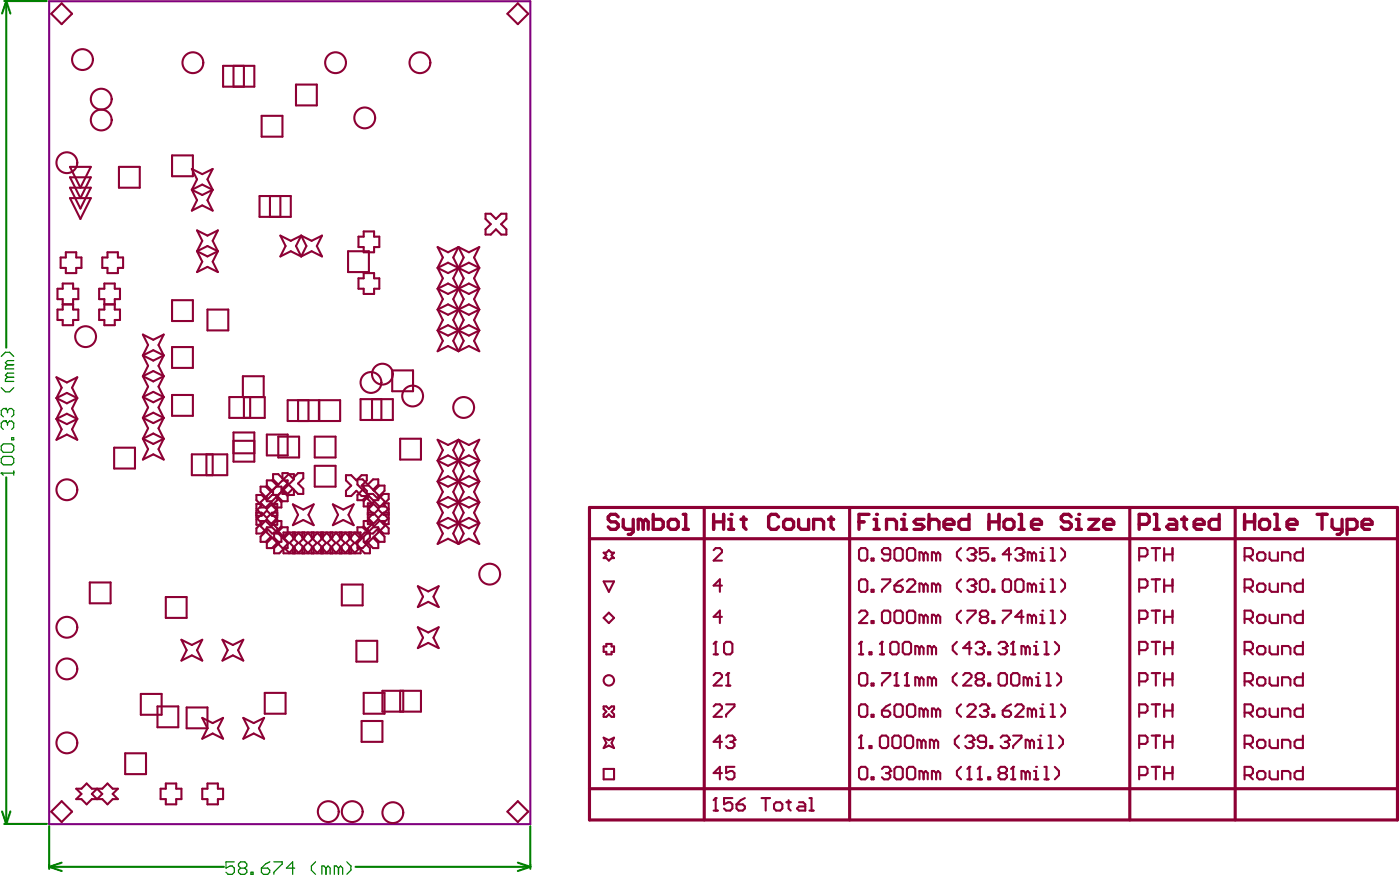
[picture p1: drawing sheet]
<svg xmlns="http://www.w3.org/2000/svg" width="568mm" height="356mm" viewBox="0 0 568 356" stroke-linecap="round" stroke-linejoin="round" font-family="sans-serif">
<path d="M20 .5h195.3v334h-195.3z" fill="none" stroke="#800080" stroke-width=".85"/>
<g fill="none" stroke="#008000" stroke-width=".85">
<path d="M1.7 .4h17.3M2.5 .4l-1.7 5.1M2.5 .4v140.7M2.5 .4l1.7 5.1M2.5 193.7v140.7M.8 329.3l1.7 5.1M1.7 334.4h17.3M4.2 329.3l-1.7 5.1M20 335.3v17.4M215.3 335.3v17.4M20 351.8l5 1.7M20 351.8h70.9"/>
<path d="M25 350.1l-5 1.7M144.3 351.8h71M210.2 350.1l5.1 1.7M215.3 351.8l-5.1 1.7"/>
</g>
<path d="M.5 192h5.1M5.6 191.2v1.7" fill="none" stroke="#008000" stroke-width=".51"/>
<circle cx=".5" cy="192" r=".25" fill="#008000"/>
<path d="M2.2 170.9h-.8l-.9 .8v1.7l.9 .9M4.7 177.6h.9v.9h-.9zM.5 192l.9 .9M.5 186.1l.9-.8h3.3l.9 .8v1.7l-.9 .8h-3.3l-.9-.8zM.5 181l.9-.8h3.3l.9 .8v1.7l-.9 .9h-3.3l-.9-.9z" fill="none" stroke="#008000" stroke-width=".51"/>
<circle cx="2.2" cy="170.9" r=".25" fill="#008000"/>
<path d="M2.2 170.9l.8 .8M2.2 165.8h-.8l-.9 .9v1.6l.9 .9M3 171.7v.9M3 171.7l.9-.8h.8l.9 .8v1.7l-.9 .9" fill="none" stroke="#008000" stroke-width=".51"/>
<circle cx="2.2" cy="165.8" r=".25" fill="#008000"/>
<g fill="none" stroke="#008000" stroke-width=".51">
<path d="M.5 157.4l1.7 1.6h1.7l1.7-1.6M.5 144.7l1.7-1.7h1.7l1.7 1.7M3 153.1l-.8 .9v.8h3.4M3 148.1l-.8 .8v.8h3.4M3 153.1h2.6M3 148.1h2.6M5.6 151.4h-2.6l-.8 .9 .8 .8M5.6 146.4h-2.6l-.8 .8 .8 .9M2.2 165.8l.8 .9M3 166.7v.8M3 166.7l.9-.9h.8l.9 .9v1.6l-.9 .9M95.1 349.8h-3.4v2.5l1.7-.8h.9l.8 .8v1.7l-.8 .9h-1.7l-.9-.9"/>
<path d="M97.7 352.3l-.9-.8v-.9l.9-.8h1.7l.8 .8v.9l-.8 .8M97.7 352.3l-.9 .9v.8l.9 .9h1.7l.8-.9v-.8l-.8-.9M97.7 352.3h1.7M101.9 354h.8v.9h-.8zM106.1 352.3h2.6l.8 .9v.8l-.8 .9h-1.7l-.9-.9zM109.5 349.8l-1.7 .8-1.7 1.7M111.2 349.8h3.4v.8l-3.4 3.4v.9M119.6 352.3h-3.3l2.5-2.5v5.1M128.1 349.8l-1.7 1.7v1.7l1.7 1.7M132.3 352.3l-.8-.8h-.9v3.4M132.3 352.3v2.6M132.3 352.3l.9-.8 .8 .8v2.6"/>
<path d="M137.4 352.3l-.8-.8h-.9v3.4M137.4 352.3v2.6M137.4 352.3l.9-.8 .8 .8v2.6M140.8 349.8l1.7 1.7v1.7l-1.7 1.7"/>
</g>
<g fill="none" stroke="#8d0034" stroke-width=".85">
<path d="M20.8 5.6l4.2-4.2 4.3 4.2-4.3 4.2zM206 5.6l4.2-4.2 4.2 4.2-4.2 4.2zM90.6 26.7h12.6v8.5h-12.6zM94.8 26.7v8.5M99 26.7v8.5M120.2 34.3h8.4v8.5h-8.4zM106.2 47h8.5v8.5h-8.5zM28.4 76.2h8.5l-4.3 8.4zM28.4 72h8.5l-4.3 8.4zM28.4 67.7h8.5l-4.3 8.5zM48.3 67.7h8.4v8.5h-8.4zM69.8 63.1h8.5v8.4h-8.5z"/>
<path d="M77.9 77l2.1 4.3-2.1 4.2 4.2-2.1 4.2 2.1-2.1-4.2 2.1-4.3M77.9 77l2.1-4.2-2.1-4.2 4.2 2.1 4.2-2.1-2.1 4.2 2.1 4.2M77.9 77l4.2-2.1 4.2 2.1M77.9 77l4.2 2.1 4.2-2.1M105.4 79.6h12.6v8.4h-12.6zM109.6 79.6v8.4M113.8 79.6v8.4M28.4 80.4h8.5l-4.3 8.5zM122.3 95.6l4.2 2.1 4.2-2.1-2.1 4.3 2.1 4.2-4.2-2.1-4.2 2.1M122.3 95.6l-4.3 2.1-4.2-2.1 2.1 4.3-2.1 4.2 4.2-2.1 4.3 2.1M122.3 95.6l2.1 4.3-2.1 4.2M122.3 95.6l-2.1 4.3 2.1 4.2"/>
<path d="M145.5 96.1h2.1v-2.2h4.3v2.2h2.1v4.2h-2.1v2.1h-4.3v-2.1h-2.1zM197.1 86.8h2.1l2.1 2.1 2.1-2.1h2.2v2.1l-2.2 2.1 2.2 2.1v2.1h-2.2l-2.1-2.1-2.1 2.1h-2.1v-2.1l2.1-2.1-2.1-2.1zM23.3 117.2h2.2v-2.1h4.2v2.1h2.1v4.2h-2.1v4.2h2.1v4.3h-2.1v2.1h-4.2v-2.1h-2.2v-4.3h2.2v-4.2h-2.2zM24.6 104.5h2.1v-2.1h4.2v2.1h2.2v4.2h-2.2v2.2h-4.2v-2.2h-2.1zM40.2 117.2h2.2v-2.1h4.2v2.1h2.1v4.2h-2.1v4.2h2.1v4.3h-2.1v2.1h-4.2v-2.1h-2.2v-4.3h2.2v-4.2h-2.2zM41.5 104.5h2.1v-2.1h4.3v2.1h2.1v4.2h-2.1v2.2h-4.3v-2.2h-2.1zM80 102l2.1 4.2-2.1 4.2 4.2-2.1 4.2 2.1-2.1-4.2 2.1-4.2M80 102l4.2 2.1 4.2-2.1M80 102l4.2-2.1 4.2 2.1M80 102l2.1-4.3-2.1-4.2 4.2 2.1 4.2-2.1-2.1 4.2 2.1 4.3M141.3 102h8.5v8.4h-8.5zM145.5 113h2.1v-2.1h4.3v2.1h2.1v4.2h-2.1v2.1h-4.3v-2.1h-2.1z"/>
<path d="M177.7 117.2l4.2 2.1 8.4-4.2 4.3 2.1M177.7 108.7l4.2-2.1 8.4 4.3 4.3-2.2M177.7 117.2l4.2-2.1 8.4 4.2 4.3-2.1M177.7 108.7l2.1 4.3-2.1 4.2M177.7 108.7l4.2 2.2 8.4-4.3 4.3 2.1M177.7 117.2l2.1 4.2-2.1 4.2M186.1 100.3l-2.1 4.2 4.2 8.5-4.2 8.4 4.2 8.5-4.2 8.4 2.1 4.3M186.1 100.3l4.2 2.1 4.3-2.1-2.1 4.2 2.1 4.2M186.1 100.3l2.1 4.2-4.2 8.5 4.2 8.4-4.2 8.5 4.2 8.4-2.1 4.3M186.1 100.3l-4.2 2.1-4.2-2.1 2.1 4.2-2.1 4.2M194.6 117.2l-2.1 4.2 2.1 4.2M194.6 108.7l-2.1 4.3 2.1 4.2"/>
<path d="M25.5 123.5h4.2M42.4 123.5h4.2M69.8 121.8h8.5v8.5h-8.5zM84.2 125.6h8.5v8.5h-8.5zM177.7 125.6l2.1 4.3-2.1 4.2M177.7 125.6l4.2-2.1 8.4 4.3 4.3-2.2M177.7 134.1l4.2-2.1 8.4 4.2 4.3-2.1M177.7 125.6l4.2 2.2 8.4-4.3 4.3 2.1M177.7 134.1l4.2 2.1 8.4-4.2 4.3 2.1M177.7 134.1l2.1 4.2-2.1 4.3 4.2-2.2 4.2 2.2M194.6 134.1l-2.1 4.2 2.1 4.3-4.3-2.2-4.2 2.2M194.6 125.6l-2.1 4.3 2.1 4.2"/>
<path d="M58 152.7l2.1 4.2-2.1 4.3M58 144.2l2.1 4.3-2.1 4.2M58 152.7l4.2-2.1 4.3 2.1M58 144.2l4.2 2.2 4.3-2.2M58 144.2l4.2-2.1 4.3 2.1M58 144.2l2.1-4.2-2.1-4.2 4.2 2.1 4.3-2.1-2.2 4.2 2.2 4.2M58 152.7l4.2 2.1 4.3-2.1M66.5 144.2l-2.2 4.3 2.2 4.2M66.5 152.7l-2.2 4.2 2.2 4.3M69.8 140.9h8.5v8.4h-8.5zM159.2 150.3h8.5v8.5h-8.5zM22.9 170l2.1 4.3-2.1 4.2 4.2-2.1 4.3 2.1-2.1-4.2 2.1-4.3"/>
<path d="M22.9 170l4.2 2.2 4.3-2.2M22.9 161.6l2.1-4.2-2.1-4.3 4.2 2.1 4.3-2.1-2.1 4.3 2.1 4.2M22.9 161.6l2.1 4.2-2.1 4.2M22.9 161.6l4.2 2.1 4.3-2.1M22.9 170l4.2-2.1 4.3 2.1M22.9 161.6l4.2-2.1 4.3 2.1M31.4 161.6l-2.1 4.2 2.1 4.2M58 178.1l2.1 4.2-2.1 4.2 4.2-2.1 4.3 2.1-2.2-4.2 2.2-4.2M58 178.1l4.2 2.1 4.3-2.1M58 178.1l4.2-2.1 4.3 2.1M58 169.6l2.1 4.2-2.1 4.3M58 169.6l4.2 2.1 4.3-2.1"/>
<path d="M58 161.2l4.2-2.2 4.3 2.2M58 161.2l2.1 4.2-2.1 4.2M58 161.2l4.2 2.1 4.3-2.1M58 169.6l4.2-2.1 4.3 2.1M66.5 169.6l-2.2 4.2 2.2 4.3M66.5 161.2l-2.2 4.2 2.2 4.2M69.8 160.3h8.5v8.5h-8.5zM93.1 161.2h14.4v8.4h-14.4zM94.8 175.5h8.4v11.9h-8.4zM94.8 178.9h8.4M98.6 161.2v-8.5h8.4v8.5M99 161.2v8.4"/>
<path d="M101.6 161.2v8.4M108.3 176.4h8.5v8.4h-8.5zM113 177.2h8.4v8.5h-8.4zM116.8 162.4h12.7v8.5h-12.7zM121 162.4v8.5M125.2 162.4v8.5M127.8 177.2h8.4v8.5h-8.4zM129.6 162.4h8.5v8.5h-8.5zM146.4 162h13.1v8.5h-13.1zM151 162v8.5M154.8 162v8.5M162.4 178.1h8.5v8.4h-8.5z"/>
<path d="M186.1 178.5l2.1 4.2-4.2 8.5 4.2 8.4-4.2 8.5 4.2 8.4-2.1 4.3M186.1 178.5l-2.1 4.2 4.2 8.5-4.2 8.4 4.2 8.5-4.2 8.4 2.1 4.3M186.1 178.5l-4.2 2.1-4.2-2.1 2.1 4.2-2.1 4.2M186.1 178.5l4.2 2.1 4.3-2.1-2.1 4.2 2.1 4.2M46.3 181.7h8.5v8.5h-8.5zM77.9 184.4h14.4v8.5h-14.4zM83.8 184.4v8.5M86.3 184.4v8.5M94.8 184h8.4M110 199.6l-2.1-2.1h-2.1v2.1l2.1 2.1-2.1 2.2v2.1h2.1l2.1-2.1 2.1 2.1h2.1v-2.1l-2.1-2.2M110.9 198.8v2.1M112.1 197.5h2.1v2.1"/>
<path d="M112.5 197.1l-2.1-2.1h-2.1v2.1l2.1 2.1M113 196.7l-2.1-2.1v-2.2h2.1l3.8 3.8-2.1 2.2v2.1h2.1l2.1-2.1M114.7 194.1v-2.1h2.1l2.1 2.1 2.1-2.1h2.1v2.1l-2.1 2.1 2.1 2.2v2.1h-2.1l-3.8-3.8 2.1-2.1v-2.2h-2.1l-2.1 2.2M114.7 199.2l2.1 2.1v2.1h-2.1l-2.2-2.1M115.1 198.8l2.1 2.1h2.1v-2.1M127.8 189.1h8.4v8.4h-8.4zM140.4 192.9h2.2l2.1 2.1 2.1-2.1h2.1v2.1l-2.1 2.1 2.1 2.1v2.1h-2.1l-2.1-2.1-2.1 2.1h-2.2v-2.1l2.2-2.1-2.2-2.1zM147.6 197.1h2.2l3.8 3.8v2.1h-2.2l-3.8-3.8zM151.4 198.8l2.2-2.1v-2.1h-2.2l-2.1 2.1-2.1-2.1h-2.1v2.1l2.1 2.1-2.1 2.1v2.1h2.1l2.1-2.1M151.9 199.2l2.1-2.1h2.1v2.1l-2.1 2.1 2.1 2.1v2.2h-2.1l-2.1-2.2-2.1 2.2h-2.2v-2.2l2.2-2.1M177.7 186.9l4.2-2.1 8.4 4.3 4.3-2.2M177.7 186.9l4.2 2.2 8.4-4.3 4.3 2.1"/>
<path d="M177.7 186.9l2.1 4.3-2.1 4.2M177.7 195.4l2.1 4.2-2.1 4.3M177.7 195.4l4.2 2.1 8.4-4.2 4.3 2.1M177.7 195.4l4.2-2.1 8.4 4.2 4.3-2.1M194.6 186.9l-2.1 4.3 2.1 4.2M194.6 195.4l-2.1 4.2 2.1 4.3M104.1 204.5h2.1l2.1 2.1 2.1-2.1h2.1v2.1l-2.1 2.2 2.1 2v2.2h-2.1l-2.1-2.2-2.1 2.2h-2.1v-2.2l2.1-2-2.1-2.2zM104.1 208.1h2.1l2.1 2.1 2.1-2.1h2.1M104.1 209.4h2.1l2.1-2.2 2.1 2.2h2.1M108.3 214h2.1l3.8 3.8v2.1h-2.1l-3.8-3.8zM108.3 201.3l6.4-6.3h2.1v2.1l-6.4 6.3h-2.1zM111.3 216.1h2.1l2.1 2.1 2.1-2.1h3.4l2.1 2.1 2.1-2.1h3.4l2.1 2.1 2.1-2.1h3.4l2.1 2.1 2.1-2.1h3.4l2.1 2.1 2.2-2.1h2.1v2.1l-2.1 2.1 2.1 2.2v2.1h-2.1l-2.2-2.1-2.1 2.1h-3.4l-2.1-2.1-2.1 2.1h-3.4l-2.1-2.1-2.1 2.1h-3.4l-2.1-2.1-2.1 2.1h-3.4l-2.1-2.1-2.1 2.1h-2.1v-2.1l2.1-2.2-2.1-2.1z"/>
<path d="M112.1 215.7l2.1-2.1v-2.1h-2.1l-2.1 2.1-2.1-2.1h-2.1v2.1l2.1 2.1-2.1 2.1v2.1h2.1l2.1-2.1M112.5 200.9v2.1l-2.1 2.1 2.1 2.1v3l-2.1 2.1 2.1 2.1v2.1h-2.1l-2.1-2.1-2.1 2.1h-2.1v-2.1l2.1-2.1-2.1-2.1v-3l2.1-2.1-2.1-2.1v-2.1h2.1l2.1 2.1 2.1-2.1h2.6M112.5 216.1l2.2-2.1h2.1v2.1l-2.1 2.1 2.1 2.1v2.2h-2.1l-2.2-2.2-2.1 2.2h-2.1v-2.2l2.1-2.1M115.1 216.1h2.1l2.1 2.1 2.1-2.1h3.4l2.1 2.1 2.1-2.1h3.4l2.1 2.1 2.1-2.1h3.4l2.1 2.1 2.2-2.1h2.1v2.1l-2.1 2.1 2.1 2.2v2.1h-2.1l-2.2-2.1-2.1 2.1h-3.4l-2.1-2.1-2.1 2.1h-3.4l-2.1-2.1-2.1 2.1h-3.4l-2.1-2.1-2.1 2.1h-2.1v-2.1l2.1-2.2-2.1-2.1zM118.9 216.1v2.1l2.1 2.1-2.1 2.2v2.1M118.9 204.7l4.2 2.1 4.2-2.1-2.1 4.2 2.1 4.3-4.2-2.2-4.2 2.2 2.1-4.3zM119.7 216.1v2.1l-2.1 2.1 2.1 2.2v2.1M122.7 216.1v2.1l2.1 2.1-2.1 2.2v2.1M123.5 216.1v2.1l-2.1 2.1 2.1 2.2v2.1M126.5 216.1v2.1l2.1 2.1-2.1 2.2v2.1M127.3 216.1v2.1l-2.1 2.1 2.1 2.2v2.1M130.3 216.1v2.1l2.1 2.1-2.1 2.2v2.1"/>
<path d="M131.1 216.1v2.1l-2.1 2.1 2.1 2.2v2.1M134.1 216.1v2.1l2.1 2.1-2.1 2.2v2.1M135 216.1v2.1l-2.2 2.1 2.2 2.2v2.1M135.1 204.7l4.2 2.1 4.3-2.1-2.1 4.2 2.1 4.3-4.3-2.2-4.2 2.2 2.1-4.3zM137.9 216.1v2.1l2.1 2.1-2.1 2.2v2.1M138.8 216.1v2.1l-2.2 2.1 2.2 2.2v2.1M141.7 216.1v2.1l2.1 2.1-2.1 2.2v2.1M142.6 216.1v2.1l-2.2 2.1 2.2 2.2v2.1M147.6 217.8l3.8-3.8h2.2v2.1l-3.8 3.8h-2.2zM149.3 200.5h2.1l2.2 2.1 2.1-2.1h2.1v2.1l-2.1 2.1 2.1 2.1v3.4l-2.1 2.1 2.1 2.1v2.1h-2.1l-2.1-2.1-2.2 2.1h-2.1v-2.1l2.1-2.1-2.1-2.1v-3.4l2.1-2.1-2.1-2.1zM149.3 216.1l-2.1-2.1h-2.1v2.1l2.1 2.1-2.1 2.1v2.2h2.1l2.1-2.2 2.1 2.2h2.2v-2.2l-2.2-2.1M149.3 204.3h2.1l2.2 2.1 2.1-2.1h2.1v2.1l-2.1 2.1 2.1 2.1v2.1h-2.1l-2.1-2.1-2.2 2.1h-2.1v-2.1l2.1-2.1-2.1-2.1z"/>
<path d="M149.3 208.1h2.1l2.2 2.1 2.1-2.1h2.1M149.3 208.9h2.1l2.2-2.1 2.1 2.1h2.1M149.8 215.7l-2.2-2.1v-2.1h2.2l2.1 2.1 2.1-2.1h2.1v2.1l-2.1 2.1 2.1 2.1v2.1h-2.1l-2.1-2.1M177.7 212.3l2.1 4.2-2.1 4.3 4.2-2.1 4.2 2.1M177.7 212.3l4.2-2.1 8.4 4.2 4.3-2.1M177.7 212.3l4.2 2.1 8.4-4.2 4.3 2.1M177.7 203.9l2.1 4.2-2.1 4.2M177.7 203.9l4.2 2.1 8.4-4.3 4.3 2.2M177.7 203.9l4.2-2.2 8.4 4.3 4.3-2.1M194.6 212.3l-2.1 4.2 2.1 4.3-4.3-2.1-4.2 2.1M194.6 203.9l-2.1 4.2 2.1 4.2M36.4 236.4h8.5v8.5h-8.5z"/>
<path d="M138.8 237.3h8.4v8.4h-8.4zM169.6 237.9l4.2 2.1 4.3-2.1-2.1 4.3 2.1 4.2-4.3-2.1-4.2 2.1 2.1-4.2zM245 224.3h1.1l1.1-1 1.1 1h1l-1 1.1 1 1.1h-1l-1.1 1-1.1-1h-1.1l1.1-1.1zM245 236h4.3l-2.1 4.2zM289.7 223.3l.8-.8h1.7l.9 .8v.9l-3.4 3.3h3.4M293.1 237.7h-3.4l2.5-2.6v5.1M462.4 225.8h2.6l.8-.8v-1.7l-.8-.8h-2.6v5M462.4 238.5h2.6l.8-.8v-1.7l-.8-.9h-2.6v5.1M467.5 222.5h3.4M467.5 235.1h3.4M469.2 222.5v5M469.2 235.1v5.1"/>
<path d="M472.6 237.7h3.4M472.6 222.5v5M472.6 235.1v5.1M472.6 225h3.4M476 222.5v5M476 235.1v5.1M67.3 242.3h8.5v8.5h-8.5zM73.6 259.7l4.3 2.1 4.2-2.1-2.1 4.2 2.1 4.2-4.2-2.1-4.3 2.1 2.2-4.2zM90.3 259.7l4.2 2.1 4.3-2.1-2.2 4.2 2.2 4.2-4.3-2.1-4.2 2.1 2.1-4.2zM169.6 254.6l4.2 2.1 4.3-2.1-2.1 4.2 2.1 4.2-4.3-2.1-4.2 2.1 2.1-4.2zM245 250.8l2.2-2.1 2.1 2.1-2.1 2.1zM293.1 250.4h-3.4l2.5-2.6v5.1"/>
<path d="M462.4 251.2h2.6l.8-.8v-1.7l-.8-.9h-2.6v5.1M467.5 247.8h3.4M469.2 247.8v5.1M472.6 250.4h3.4M472.6 247.8v5.1M476 247.8v5.1M144.7 260.1h8.4v8.4h-8.4zM245 262.4h1.1v-1h2.2v1h1v2.2h-1v1h-2.2v-1h-1.1zM462.4 263.9h2.6l.8-.9v-1.6l-.8-.9h-2.6v5.1M462.4 276.6h2.6l.8-.9v-1.7l-.8-.8h-2.6v5.1M467.5 273.2h3.4M467.5 260.5h3.4"/>
<path d="M469.2 260.5v5.1M469.2 273.2v5.1M472.6 260.5v5.1M472.6 273.2v5.1M472.6 275.7h3.4M472.6 263h3.4M476 260.5v5.1M476 273.2v5.1M57.2 281.6h8.4v8.5h-8.4zM63.9 286.7h8.5v8.5h-8.5zM75.8 287.1h8.4v8.5h-8.4zM82.1 291.4l4.2 2.1 4.3-2.1-2.2 4.2 2.2 4.2-4.3-2.1-4.2 2.1 2.1-4.2z"/>
<path d="M98.8 291.4l4.2 2.1 4.2-2.1-2.1 4.2 2.1 4.2-4.2-2.1-4.2 2.1 2.1-4.2zM107.5 281.2h8.4v8.5h-8.4zM146.8 292.6h8.4v8.5h-8.4zM147.6 281.2h8.5v8.5h-8.5zM155.2 280.4h15.7v8.4h-15.7zM162.4 280.4v8.4M163.7 280.4v8.4M245 286.7h1.1l1.1 1 1.1-1h1v1l-1 1.1 1 1.1v1h-1l-1.1-1-1.1 1h-1.1v-1l1.1-1.1-1.1-1.1zM245 299.4l2.2 1 2.1-1-1 2.1 1 2.1-2.1-1-2.2 1 1.1-2.1zM462.4 289.3h2.6l.8-.9v-1.7l-.8-.8h-2.6v5M467.5 298.6h3.4M467.5 285.9h3.4"/>
<path d="M469.2 285.9v5M469.2 298.6v5M472.6 285.9v5M472.6 298.6v5M472.6 288.4h3.4M476 285.9v5M476 298.6v5M50.8 305.7h8.5v8.5h-8.5zM245 312.1h4.3v4.2h-4.3zM293.1 313.8h-3.4l2.5-2.6v5.1M298.1 311.2h-3.3v2.6l1.7-.9h.8l.8 .9v1.7l-.8 .8h-1.7l-.8-.8M462.4 301.9h2.6l.8-.8v-1.7l-.8-.8h-2.6v5"/>
<path d="M462.4 314.6h2.6l.8-.8v-1.7l-.8-.9h-2.6v5.1M467.5 311.2h3.4M469.2 311.2v5.1M472.6 301.1h3.4M472.6 311.2v5.1M472.6 313.8h3.4M476 311.2v5.1M505.2 314.6h2.6l.8-.8v-1.7l-.8-.9h-2.6v5.1M506.9 314.6l1.7 1.7M510.3 313.8l.8-.9h1.7l.9 .9v1.7l-.9 .8h-1.7l-.8-.8zM515.4 312.9v2.6l.8 .8h2.6v-3.4M520.4 316.3v-3.4h2.6l.8 .9v2.5"/>
<path d="M528.9 311.2v5.1h-2.5l-.9-.8v-1.7l.9-.9h2.5M20.8 329.4l4.2-4.2 4.3 4.2-4.3 4.2zM30.9 320.1h2.2l2.1-2.1 2.1 2.1h4.2l2.1-2.1 2.1 2.1h2.2l-2.2 2.1 2.2 2.1h-2.2l-2.1 2.2-2.1-2.2h-4.2l-2.1 2.2-2.1-2.2h-2.2l2.2-2.1zM37.3 322.2l2.1-2.1 2.1 2.1-2.1 2.1zM65.2 320.1h2.1v-2.1h4.2v2.1h2.1v4.2h-2.1v2.2h-4.2v-2.2h-2.1zM82.1 320.1h2.1v-2.1h4.2v2.1h2.2v4.2h-2.2v2.2h-4.2v-2.2h-2.1zM206 329.4l4.2-4.2 4.2 4.2-4.2 4.2zM289.7 329h1.7M290.5 323.9v5.1"/>
</g>
<path d="M239.3 206h328v126.8h-328zM239.3 218.7h328M285.9 206v126.8M344.9 206v126.8M458.6 206v126.8M501.4 206v126.8M239.3 320.1h328" fill="none" stroke="#8d0034" stroke-width="1.3"/>
<circle cx="290.5" cy="323.9" r=".42" fill="#8d0034"/>
<g fill="none" stroke="#8d0034" stroke-width=".85">
<path d="M294.8 299.4l.8-.8h1.7l.8 .8v.8M293.1 301.1h-3.4l2.5-2.5v5M290.5 323.9l-.8 .9M297.3 323.9h-3.4v2.6l1.7-.9h.9l.8 .9v1.7l-.8 .8h-1.7l-.9-.8M299 326.5h2.5l.9 .8v.9l-.9 .8h-1.7l-.8-.8zM302.4 323.9l-1.7 .9-1.7 1.7M309.1 323.9h3.4M310.8 323.9v5.1M314.2 326.5l.9-.9h1.7l.8 .9v1.7l-.8 .8h-1.7l-.9-.8zM319.3 325.6h1.7M320.1 324.8v3.4l.9 .8M324.4 325.6h1.7l.8 .9v2.5h-2.5l-.9-.8 .9-.9h2.5"/>
<path d="M328.6 323.9h.8v5.1M328.6 329h1.7"/>
</g>
<circle cx="298.1" cy="300.2" r=".42" fill="#8d0034"/>
<path d="M289.7 274l.8-.8h1.7l.9 .8v.9l-3.4 3.4h3.4M294.8 278.3h1.7M295.6 273.2v5.1M296.5 301.1h.8M297.3 301.1l.8 .8v.9l-.8 .8h-1.7l-.8-.8M298.1 300.2l-.8 .9" fill="none" stroke="#8d0034" stroke-width=".85"/>
<circle cx="295.6" cy="273.2" r=".42" fill="#8d0034"/>
<path d="M289.7 265.6h1.7M290.5 260.5v5.1M295.6 273.2l-.8 .8" fill="none" stroke="#8d0034" stroke-width=".85"/>
<circle cx="290.5" cy="260.5" r=".42" fill="#8d0034"/>
<path d="M290.5 260.5l-.8 .9M293.9 261.4l.9-.9h1.7l.8 .9v3.3l-.8 .9h-1.7l-.9-.9z" fill="none" stroke="#8d0034" stroke-width=".85"/>
<path d="M289.7 208.8v6.1M289.7 211.8h4.1M293.8 208.8v6.1M295.8 214.9h2M295.8 210.8h1v4.1" fill="none" stroke="#8d0034" stroke-width="1.4"/>
<circle cx="296.8" cy="208.8" r=".68" fill="#8d0034"/>
<g fill="none" stroke="#8d0034" stroke-width="1.4">
<path d="M300.9 210.8h2M301.9 209.8v4l1 1.1M316.1 209.8l-1-1h-2.1l-1 1v4l1 1.1h2.1l1-1.1M318.1 211.8l1-1h2l1.1 1v2l-1.1 1.1h-2l-1-1.1zM324.2 210.8v3l1 1.1h3.1v-4.1M330.3 214.9v-4.1h3l1 1v3.1M336.4 210.8h2M337.4 209.8v4l1 1.1M505.2 208.8v6.1M505.2 211.8h4.1M509.3 208.8v6.1M511.3 211.8l1-1h2.1l1 1v2l-1 1.1h-2.1l-1-1.1z"/>
<path d="M517.4 208.8h1v6.1M517.4 214.9h2M522.5 212.8h4v-1l-1-1h-2l-1 1v2l1 1.1h2M534.7 208.8h4M536.7 208.8v6.1M540.7 210.8v3l1.1 1.1h3M544.8 210.8v5.1l-1 1h-1M546.8 214.9h3.1l1-1.1v-2l-1-1h-3.1v6.1M552.9 212.8h4.1v-1l-1-1h-2.1l-1 1v2l1 1.1h2.1"/>
</g>
<g fill="none" stroke="#8d0034" stroke-width=".85">
<path d="M505.2 225.8h2.6l.8-.8v-1.7l-.8-.8h-2.6v5M505.2 238.5h2.6l.8-.8v-1.7l-.8-.9h-2.6v5.1M506.9 238.5l1.7 1.7M506.9 225.8l1.7 1.7M510.3 225l.8-.8h1.7l.9 .8v1.7l-.9 .8h-1.7l-.8-.8zM510.3 237.7l.8-.9h1.7l.9 .9v1.7l-.9 .8h-1.7l-.8-.8zM515.4 224.2v2.5l.8 .8h2.6v-3.3M515.4 236.8v2.6l.8 .8h2.6v-3.4M520.4 227.5v-3.3h2.6l.8 .8v2.5M528.9 222.5v5h-2.5l-.9-.8v-1.7l.9-.8h2.5M528.9 235.1v5.1h-2.5l-.9-.8v-1.7l.9-.9h2.5M505.2 251.2h2.6l.8-.8v-1.7l-.8-.9h-2.6v5.1"/>
<path d="M506.9 251.2l1.7 1.7M510.3 250.4l.8-.9h1.7l.9 .9v1.7l-.9 .8h-1.7l-.8-.8zM515.4 249.5v2.6l.8 .8h2.6v-3.4M520.4 240.2v-3.4h2.6l.8 .9v2.5M520.4 252.9v-3.4h2.6l.8 .9v2.5M528.9 247.8v5.1h-2.5l-.9-.8v-1.7l.9-.9h2.5M505.2 263.9h2.6l.8-.9v-1.6l-.8-.9h-2.6v5.1M505.2 276.6h2.6l.8-.9v-1.7l-.8-.8h-2.6v5.1M506.9 276.6l1.7 1.7M506.9 263.9l1.7 1.7M510.3 263l.8-.8h1.7l.9 .8v1.7l-.9 .9h-1.7l-.8-.9zM510.3 275.7l.8-.8h1.7l.9 .8v1.7l-.9 .9h-1.7l-.8-.9z"/>
<path d="M515.4 262.2v2.5l.8 .9h2.6v-3.4M515.4 274.9v2.5l.8 .9h2.6v-3.4M520.4 265.6v-3.4h2.6l.8 .8v2.6M520.4 278.3v-3.4h2.6l.8 .8v2.6M528.9 260.5v5.1h-2.5l-.9-.9v-1.7l.9-.8h2.5M528.9 273.2v5.1h-2.5l-.9-.9v-1.7l.9-.8h2.5M289.7 286.7l.8-.8h1.7l.9 .8v.9l-3.4 3.3h3.4M294.8 285.9h3.3v.8l-3.3 3.4v.8M505.2 289.3h2.6l.8-.9v-1.7l-.8-.8h-2.6v5M506.9 289.3l1.7 1.6M510.3 288.4l.8-.8h1.7l.9 .8v1.7l-.9 .8h-1.7l-.8-.8zM515.4 287.6v2.5l.8 .8h2.6v-3.3"/>
<path d="M520.4 290.9v-3.3h2.6l.8 .8v2.5M528.9 298.6v5h-2.5l-.9-.8v-1.7l.9-.9h2.5M528.9 285.9v5h-2.5l-.9-.8v-1.7l.9-.8h2.5M348.7 312.1l.9-.9h1.6l.9 .9v3.4l-.9 .8h-1.6l-.9-.8zM353.8 315.5h.8v.8h-.8zM358 312.1l.9-.9h1.7l.8 .9v.8M505.2 301.9h2.6l.8-.8v-1.7l-.8-.8h-2.6v5M506.9 301.9l1.7 1.7M510.3 301.1l.8-.9h1.7l.9 .9v1.7l-.9 .8h-1.7l-.8-.8zM515.4 300.2v2.6l.8 .8h2.6v-3.4M520.4 303.6v-3.4h2.6l.8 .9v2.5"/>
</g>
<circle cx="361.4" cy="312.9" r=".42" fill="#8d0034"/>
<g fill="none" stroke="#8d0034" stroke-width=".85">
<path d="M359.7 313.8h.9M360.6 313.8l.8 .8v.9l-.8 .8h-1.7l-.9-.8M361.4 312.9l-.8 .9M363.1 312.1l.8-.9h1.7l.9 .9v3.4l-.9 .8h-1.7l-.8-.8zM368.2 312.1l.8-.9h1.7l.8 .9v3.4l-.8 .8h-1.7l-.8-.8zM374.9 313.8l-.8-.9h-.9v3.4M374.9 313.8v2.5M374.9 313.8l.9-.9 .8 .9v2.5M380 313.8l-.8-.9h-.9v3.4M380 313.8v2.5M380 313.8l.8-.9 .9 .9v2.5M390.1 311.2l-1.6 1.7v1.7l1.6 1.7"/>
<path d="M392.7 316.3h1.7M393.5 311.2v5.1"/>
</g>
<circle cx="393.5" cy="311.2" r=".42" fill="#8d0034"/>
<path d="M393.5 311.2l-.8 .9M396.9 316.3h1.7M397.8 311.2v5.1" fill="none" stroke="#8d0034" stroke-width=".85"/>
<circle cx="397.8" cy="311.2" r=".42" fill="#8d0034"/>
<path d="M397.8 311.2l-.9 .9M401.1 315.5h.9v.8h-.9zM406.2 313.8l-.8 .8v.9l.8 .8h1.7l.8-.8v-.9l-.8-.8M406.2 313.8l-.8-.9v-.8l.8-.9h1.7l.8 .9v.8l-.8 .9M406.2 313.8h1.7M410.4 316.3h1.7M411.3 311.2v5.1" fill="none" stroke="#8d0034" stroke-width=".85"/>
<circle cx="411.3" cy="311.2" r=".42" fill="#8d0034"/>
<path d="M411.3 311.2l-.9 .9M416.4 313.8l-.9-.9h-.8v3.4M416.4 313.8v2.5M416.4 313.8l.8-.9 .8 .9v2.5M419.7 312.9h.9v3.4M419.7 316.3h1.7" fill="none" stroke="#8d0034" stroke-width=".85"/>
<circle cx="420.6" cy="311.2" r=".42" fill="#8d0034"/>
<path d="M349.6 298.6v5M348.7 303.6h1.7M424 316.3h1.7M424 311.2h.8v5.1M428.2 311.2l1.7 1.7v1.7l-1.7 1.7" fill="none" stroke="#8d0034" stroke-width=".85"/>
<circle cx="349.6" cy="298.6" r=".42" fill="#8d0034"/>
<g fill="none" stroke="#8d0034" stroke-width=".85">
<path d="M349.6 298.6l-.9 .8M357.2 299.4l.8-.8h1.7l.9 .8v3.4l-.9 .8h-1.7l-.8-.8zM362.2 299.4l.9-.8h1.7l.8 .8v3.4l-.8 .8h-1.7l-.9-.8zM367.3 299.4l.9-.8h1.7l.8 .8v3.4l-.8 .8h-1.7l-.9-.8zM389.3 298.6l-1.7 1.6v1.7l1.7 1.7M391.8 299.4l.9-.8h1.7l.8 .8v.8M352.9 302.8h.9v.8h-.9zM374.1 301.1l-.9-.9h-.8v3.4M374.1 301.1v2.5M374.1 301.1l.8-.9 .9 .9v2.5M379.2 301.1l-.9-.9h-.8v3.4M379.2 301.1v2.5"/>
<path d="M379.2 301.1l.8-.9 .8 .9v2.5"/>
</g>
<circle cx="395.2" cy="300.2" r=".42" fill="#8d0034"/>
<path d="M406.2 299.4l.9-.8h1.6l.9 .8v.8M393.5 301.1h.9M394.4 301.1l.8 .8v.9l-.8 .8h-1.7l-.9-.8M395.2 300.2l-.8 .9M400.3 301.1h-2.5l-.9-.9v-.8l.9-.8h1.6l.9 .8v3.4l-.9 .8h-1.6l-.9-.8M402 302.8h.8v.8h-.8z" fill="none" stroke="#8d0034" stroke-width=".85"/>
<circle cx="409.6" cy="300.2" r=".42" fill="#8d0034"/>
<path d="M411.3 298.6h3.4v.8l-3.4 3.4v.8M407.9 301.1h.8M408.7 301.1l.9 .8v.9l-.9 .8h-1.6l-.9-.8M409.6 300.2l-.9 .9M418 301.1l-.8-.9h-.8v3.4M418 301.1v2.5M418 301.1l.9-.9 .8 .9v2.5M421.4 303.6h1.7M421.4 300.2h.9v3.4" fill="none" stroke="#8d0034" stroke-width=".85"/>
<circle cx="422.3" cy="298.6" r=".42" fill="#8d0034"/>
<path d="M348.7 274l.9-.8h1.6l.9 .8v3.4l-.9 .9h-1.6l-.9-.9zM353.8 277.4h.8v.9h-.8zM358 273.2h3.4v.8l-3.4 3.4v.9M363.1 278.3h1.7M363.9 273.2v5.1M425.7 298.6h.8v5M429.9 298.6l1.6 1.6v1.7l-1.6 1.7M425.7 303.6h1.7" fill="none" stroke="#8d0034" stroke-width=".85"/>
<circle cx="363.9" cy="273.2" r=".42" fill="#8d0034"/>
<path d="M363.9 273.2l-.8 .8M367.3 278.3h1.7M368.2 273.2v5.1" fill="none" stroke="#8d0034" stroke-width=".85"/>
<circle cx="368.2" cy="273.2" r=".42" fill="#8d0034"/>
<g fill="none" stroke="#8d0034" stroke-width=".85">
<path d="M368.2 273.2l-.9 .8M373.2 275.7l-.8-.8h-.9v3.4M373.2 275.7v2.6M373.2 275.7l.9-.8 .8 .8v2.6M378.3 275.7l-.8-.8h-.9v3.4M378.3 275.7v2.6M378.3 275.7l.9-.8 .8 .8v2.6M388.5 273.2l-1.7 1.7v1.7l1.7 1.7M391 274l.8-.8h1.7l.9 .8v.9l-3.4 3.4h3.4M396.9 275.7l-.8 .9v.8l.8 .9h1.7l.8-.9v-.8l-.8-.9M396.9 275.7l-.8-.8v-.9l.8-.8h1.7l.8 .8v.9l-.8 .8M396.9 275.7h1.7"/>
<path d="M401.1 277.4h.9v.9h-.9zM405.4 274l.8-.8h1.7l.8 .8v3.4l-.8 .9h-1.7l-.8-.9zM410.4 274l.9-.8h1.7l.8 .8v3.4l-.8 .9h-1.7l-.9-.9zM417.2 275.7l-.8-.8h-.9v3.4M417.2 275.7v2.6M417.2 275.7l.8-.8 .9 .8v2.6M420.6 274.9h.8v3.4M420.6 278.3h1.7"/>
</g>
<circle cx="421.4" cy="273.2" r=".42" fill="#8d0034"/>
<path d="M348.7 265.6h1.7M349.6 260.5v5.1M424.8 278.3h1.7M424.8 273.2h.9v5.1M429 273.2l1.7 1.7v1.7l-1.7 1.7" fill="none" stroke="#8d0034" stroke-width=".85"/>
<circle cx="349.6" cy="260.5" r=".42" fill="#8d0034"/>
<path d="M349.6 260.5l-.9 .9M352.9 264.7h.9v.9h-.9zM357.2 265.6h1.7M358 260.5v5.1" fill="none" stroke="#8d0034" stroke-width=".85"/>
<circle cx="358" cy="260.5" r=".42" fill="#8d0034"/>
<path d="M358 260.5l-.8 .9M361.4 261.4l.8-.9h1.7l.9 .9v3.3l-.9 .9h-1.7l-.8-.9zM366.5 261.4l.8-.9h1.7l.9 .9v3.3l-.9 .9h-1.7l-.8-.9zM373.2 263l-.8-.8h-.9v3.4M373.2 263v2.6M373.2 263l.9-.8 .8 .8v2.6M378.3 263l-.8-.8h-.9v3.4M378.3 263v2.6M378.3 263l.9-.8 .8 .8v2.6M388.5 260.5l-1.7 1.7v1.7l1.7 1.7M394.4 263h-3.4l2.5-2.5v5.1M396.1 261.4l.8-.9h1.7l.8 .9v.8" fill="none" stroke="#8d0034" stroke-width=".85"/>
<circle cx="399.4" cy="262.2" r=".42" fill="#8d0034"/>
<path d="M397.8 263h.8M398.6 263l.8 .9v.8l-.8 .9h-1.7l-.8-.9M399.4 262.2l-.8 .8M401.1 264.7h.9v.9h-.9zM405.4 261.4l.8-.9h1.7l.8 .9v.8" fill="none" stroke="#8d0034" stroke-width=".85"/>
<circle cx="408.7" cy="262.2" r=".42" fill="#8d0034"/>
<path d="M407.1 263h.8M407.9 263l.8 .9v.8l-.8 .9h-1.7l-.8-.9M408.7 262.2l-.8 .8M410.4 265.6h1.7M411.3 260.5v5.1" fill="none" stroke="#8d0034" stroke-width=".85"/>
<circle cx="411.3" cy="260.5" r=".42" fill="#8d0034"/>
<path d="M411.3 260.5l-.9 .9M416.4 263l-.9-.8h-.8v3.4M416.4 263v2.6M416.4 263l.8-.8 .8 .8v2.6M419.7 262.2h.9v3.4M419.7 265.6h1.7" fill="none" stroke="#8d0034" stroke-width=".85"/>
<circle cx="420.6" cy="260.5" r=".42" fill="#8d0034"/>
<g fill="none" stroke="#8d0034" stroke-width=".85">
<path d="M348.7 248.7l.9-.9h1.6l.9 .9v.8l-3.4 3.4h3.4M353.8 252.1h.8v.8h-.8zM358 248.7l.9-.9h1.7l.8 .9v3.4l-.8 .8h-1.7l-.9-.8zM363.1 248.7l.8-.9h1.7l.9 .9v3.4l-.9 .8h-1.7l-.8-.8zM368.2 248.7l.8-.9h1.7l.8 .9v3.4l-.8 .8h-1.7l-.8-.8zM374.9 250.4l-.8-.9h-.9v3.4M374.9 250.4v2.5M374.9 250.4l.9-.9 .8 .9v2.5M380 250.4l-.8-.9h-.9v3.4M380 250.4v2.5M380 250.4l.8-.9 .9 .9v2.5M390.1 247.8l-1.6 1.7v1.7l1.6 1.7"/>
<path d="M392.7 247.8h3.4v.9l-3.4 3.4v.8M398.6 250.4l-.8 .8v.9l.8 .8h1.7l.8-.8v-.9l-.8-.8M398.6 250.4l-.8-.9v-.8l.8-.9h1.7l.8 .9v.8l-.8 .9M398.6 250.4h1.7M402.8 252.1h.9v.8h-.9zM407.1 247.8h3.3v.9l-3.3 3.4v.8M415.5 250.4h-3.4l2.6-2.6v5.1M418.9 250.4l-.9-.9h-.8v3.4M418.9 250.4v2.5M418.9 250.4l.8-.9 .9 .9v2.5M422.3 252.9h1.7M422.3 249.5h.8v3.4"/>
<path d="M424 265.6h1.7M424 260.5h.8v5.1M428.2 260.5l1.7 1.7v1.7l-1.7 1.7"/>
</g>
<circle cx="423.1" cy="247.8" r=".42" fill="#8d0034"/>
<g fill="none" stroke="#8d0034" stroke-width=".85">
<path d="M348.7 236l.9-.9h1.6l.9 .9v3.4l-.9 .8h-1.6l-.9-.8zM353.8 239.4h.8v.8h-.8zM358 235.1h3.4v.9l-3.4 3.4v.8M363.1 237.7h2.5l.9 .8v.9l-.9 .8h-1.7l-.8-.8zM366.5 235.1l-1.7 .9-1.7 1.7M368.2 236l.8-.9h1.7l.8 .9v.8l-3.3 3.4h3.3M374.9 237.7l-.8-.9h-.9v3.4M374.9 237.7v2.5M374.9 237.7l.9-.9 .8 .9v2.5M380 237.7l-.8-.9h-.9v3.4M380 237.7v2.5M380 237.7l.8-.9 .9 .9v2.5"/>
<path d="M390.1 235.1l-1.6 1.7v1.7l1.6 1.7M392.7 236l.8-.9h1.7l.9 .9v.8M426.5 252.9h1.7M426.5 247.8h.9v5.1M430.7 247.8l1.6 1.7v1.7l-1.6 1.7"/>
</g>
<circle cx="396.1" cy="236.8" r=".42" fill="#8d0034"/>
<path d="M394.4 237.7h.8M395.2 237.7l.9 .8v.9l-.9 .8h-1.7l-.8-.8M396.1 236.8l-.9 .9M397.8 236l.8-.9h1.7l.8 .9v3.4l-.8 .8h-1.7l-.8-.8zM402.8 239.4h.9v.8h-.9zM407.1 236l.8-.9h1.7l.8 .9v3.4l-.8 .8h-1.7l-.8-.8zM412.1 236l.9-.9h1.7l.8 .9v3.4l-.8 .8h-1.7l-.9-.8zM418.9 237.7l-.9-.9h-.8v3.4M418.9 237.7v2.5M418.9 237.7l.8-.9 .9 .9v2.5M422.3 236.8h.8v3.4M422.3 240.2h1.7" fill="none" stroke="#8d0034" stroke-width=".85"/>
<circle cx="423.1" cy="235.1" r=".42" fill="#8d0034"/>
<g fill="none" stroke="#8d0034" stroke-width=".85">
<path d="M348.7 223.3l.9-.8h1.6l.9 .8v3.4l-.9 .8h-1.6l-.9-.8zM353.8 226.7h.8v.8h-.8zM361.4 225h-2.5l-.9-.8v-.9l.9-.8h1.7l.8 .8v3.4l-.8 .8h-1.7l-.9-.8M363.1 223.3l.8-.8h1.7l.9 .8v3.4l-.9 .8h-1.7l-.8-.8zM368.2 223.3l.8-.8h1.7l.8 .8v3.4l-.8 .8h-1.7l-.8-.8zM374.9 225l-.8-.8h-.9v3.3M374.9 225v2.5M374.9 225l.9-.8 .8 .8v2.5M380 225l-.8-.8h-.9v3.3M380 225v2.5M380 225l.8-.8 .9 .8v2.5M390.1 222.5l-1.6 1.7v1.6l1.6 1.7"/>
<path d="M392.7 223.3l.8-.8h1.7l.9 .8v.9M426.5 235.1h.9v5.1M430.7 235.1l1.6 1.7v1.7l-1.6 1.7M426.5 240.2h1.7"/>
</g>
<path d="M251 209.8l-1-1h-2.1l-1 1v1l1 1h2.1l1 1v1l-1 1.1h-2.1l-1-1.1M253 210.8v3l1 1.1h3.1M257.1 210.8v5.1l-1.1 1h-1M261.1 211.8l1-1 1 1v3.1M261.1 211.8l-1-1h-1v4.1M261.1 211.8v3.1M265.2 208.8v6.1h3l1-1.1v-2l-1-1h-3M271.3 211.8l1-1h2l1 1v2l-1 1.1h-2l-1-1.1zM277.3 208.8h1.1v6.1M277.3 214.9h2.1" fill="none" stroke="#8d0034" stroke-width="1.4"/>
<circle cx="396.1" cy="224.2" r=".42" fill="#8d0034"/>
<path d="M394.4 225h.8M395.2 225l.9 .8v.9l-.9 .8h-1.7l-.8-.8M396.1 224.2l-.9 .8M401.1 222.5h-3.3v2.5l1.6-.8h.9l.8 .8v1.7l-.8 .8h-1.7l-.8-.8M402.8 226.7h.9v.8h-.9zM410.4 225h-3.3l2.5-2.5v5M412.1 223.3l.9-.8h1.7l.8 .8v.9" fill="none" stroke="#8d0034" stroke-width=".85"/>
<circle cx="415.5" cy="224.2" r=".42" fill="#8d0034"/>
<path d="M413.8 225h.9M414.7 225l.8 .8v.9l-.8 .8h-1.7l-.9-.8M415.5 224.2l-.8 .8M418.9 225l-.9-.8h-.8v3.3M418.9 225v2.5M418.9 225l.8-.8 .9 .8v2.5M422.3 227.5h1.7M422.3 224.2h.8v3.3" fill="none" stroke="#8d0034" stroke-width=".85"/>
<circle cx="423.1" cy="222.5" r=".42" fill="#8d0034"/>
<g fill="none" stroke="#8d0034" stroke-width=".85">
<path d="M426.5 227.5h1.7M426.5 222.5h.9v5M430.7 222.5l1.6 1.7v1.6l-1.6 1.7M349.6 285.9h1.6l.9 .8v3.4l-.9 .8h-1.6l-.9-.8v-3.4zM353.8 290.1h.8v.8h-.8zM358 288.4h2.6l.8 .9v.8l-.8 .8h-1.7l-.9-.8zM361.4 285.9l-1.7 .8-1.7 1.7M363.1 286.7l.8-.8h1.7l.9 .8v3.4l-.9 .8h-1.7l-.8-.8zM369 285.9h1.7l.8 .8v3.4l-.8 .8h-1.7l-.8-.8v-3.4zM374.9 288.4l-.8-.8h-.9v3.3M374.9 288.4v2.5M374.9 288.4l.9-.8 .8 .8v2.5"/>
<path d="M380 288.4l-.8-.8h-.9v3.3M380 288.4v2.5M380 288.4l.8-.8 .9 .8v2.5M390.1 285.9l-1.6 1.7v1.7l1.6 1.6M392.7 286.7l.8-.8h1.7l.9 .8v.9l-3.4 3.3h3.4M397.8 286.7l.8-.8h1.7l.8 .8v.9"/>
</g>
<path d="M462.4 212.8h3.1l1-1v-2l-1-1h-3.1v6.1M468.5 208.8h1v6.1M468.5 214.9h2.1M474.6 210.8h2l1.1 1v3.1h-3.1l-1-1.1 1-1h3.1M479.7 210.8h2M480.7 209.8v4l1 1.1M484.8 212.8h4v-1l-1-1h-2l-1 1v2l1 1.1h2M494.9 208.8v6.1h-3l-1-1.1v-2l1-1h3" fill="none" stroke="#8d0034" stroke-width="1.4"/>
<circle cx="401.1" cy="287.6" r=".42" fill="#8d0034"/>
<path d="M399.4 288.4h.9M400.3 288.4l.8 .9v.8l-.8 .8h-1.7l-.8-.8M401.1 287.6l-.8 .8M402.8 290.1h.9v.8h-.9zM407.1 288.4h2.5l.8 .9v.8l-.8 .8h-1.7l-.8-.8zM410.4 285.9l-1.7 .8-1.6 1.7M412.1 286.7l.9-.8h1.7l.8 .8v.9l-3.4 3.3h3.4M418.9 288.4l-.9-.8h-.8v3.3M418.9 288.4v2.5M418.9 288.4l.8-.8 .9 .8v2.5M422.3 290.9h1.7M422.3 287.6h.8v3.3" fill="none" stroke="#8d0034" stroke-width=".85"/>
<circle cx="423.1" cy="285.9" r=".42" fill="#8d0034"/>
<path d="M426.5 290.9h1.7M426.5 285.9h.9v5M430.7 285.9l1.6 1.7v1.7l-1.6 1.6" fill="none" stroke="#8d0034" stroke-width=".85"/>
<path d="M348.7 211.8h2M352.8 208.8h-4.1v6.1M354.8 214.9h2M354.8 210.8h1v4.1" fill="none" stroke="#8d0034" stroke-width="1.4"/>
<circle cx="355.8" cy="208.8" r=".68" fill="#8d0034"/>
<path d="M359.9 214.9v-4.1h3l1 1v3.1M366 210.8h1v4.1M366 214.9h2" fill="none" stroke="#8d0034" stroke-width="1.4"/>
<circle cx="367" cy="208.8" r=".68" fill="#8d0034"/>
<g fill="none" stroke="#8d0034" stroke-width="1.4">
<path d="M375.1 210.8h-3l-1.1 1 1.1 1h2l1 1-1 1.1h-3.1M377.1 211.8l1-1h2.1l1 1v3.1M377.1 208.8v6.1M383.2 212.8h4.1v-1l-1-1h-2.1l-1 1v2l1 1.1h2.1M393.4 208.8v6.1h-3.1l-1-1.1v-2l1-1h3.1M401.5 208.8v6.1M401.5 211.8h4M405.5 208.8v6.1M407.6 211.8l1-1h2l1 1v2l-1 1.1h-2l-1-1.1zM413.7 214.9h2M413.7 208.8h1v6.1M418.7 212.8h4.1v-1l-1-1h-2.1l-1 1v2l1 1.1h2.1"/>
<path d="M434.9 209.8l-1-1h-2.1l-1 1v1l1 1h2.1l1 1v1l-1 1.1h-2.1l-1-1.1M436.9 214.9h2M436.9 210.8h1v4.1"/>
</g>
<circle cx="437.9" cy="208.8" r=".68" fill="#8d0034"/>
<path d="M442 210.8h4l-4 4.1h4M448.1 212.8h4v-1l-1-1h-2l-1 1v2l1 1.1h2" fill="none" stroke="#8d0034" stroke-width="1.4"/>
<g fill="none" stroke="#8d0034" stroke-width=".85">
<circle cx="33.5" cy="24.2" r="4.2"/>
<circle cx="78.3" cy="25.5" r="4.2"/>
<circle cx="136.2" cy="25.5" r="4.2"/>
<circle cx="170.5" cy="25.5" r="4.2"/>
<circle cx="41.1" cy="40.2" r="4.2"/>
<circle cx="41.1" cy="48.7" r="4.2"/>
<circle cx="148.1" cy="47.9" r="4.2"/>
<circle cx="27.1" cy="66" r="4.2"/>
<circle cx="34.8" cy="136.6" r="4.2"/>
<circle cx="150.6" cy="155.2" r="4.2"/>
<circle cx="155.2" cy="151.9" r="4.2"/>
<circle cx="167.5" cy="160.7" r="4.2"/>
<circle cx="188.2" cy="165.4" r="4.2"/>
<circle cx="27.1" cy="198.8" r="4.2"/>
<circle cx="198.8" cy="233" r="4.2"/>
<circle cx="27.1" cy="254.6" r="4.2"/>
<circle cx="27.1" cy="271.5" r="4.2"/>
<circle cx="247.2" cy="276.2" r="2.11"/>
<circle cx="27.1" cy="301.5" r="4.2"/>
<circle cx="133.3" cy="329.4" r="4.2"/>
<circle cx="143" cy="329.4" r="4.2"/>
<circle cx="159.5" cy="329.8" r="4.2"/>
</g>
</svg>
